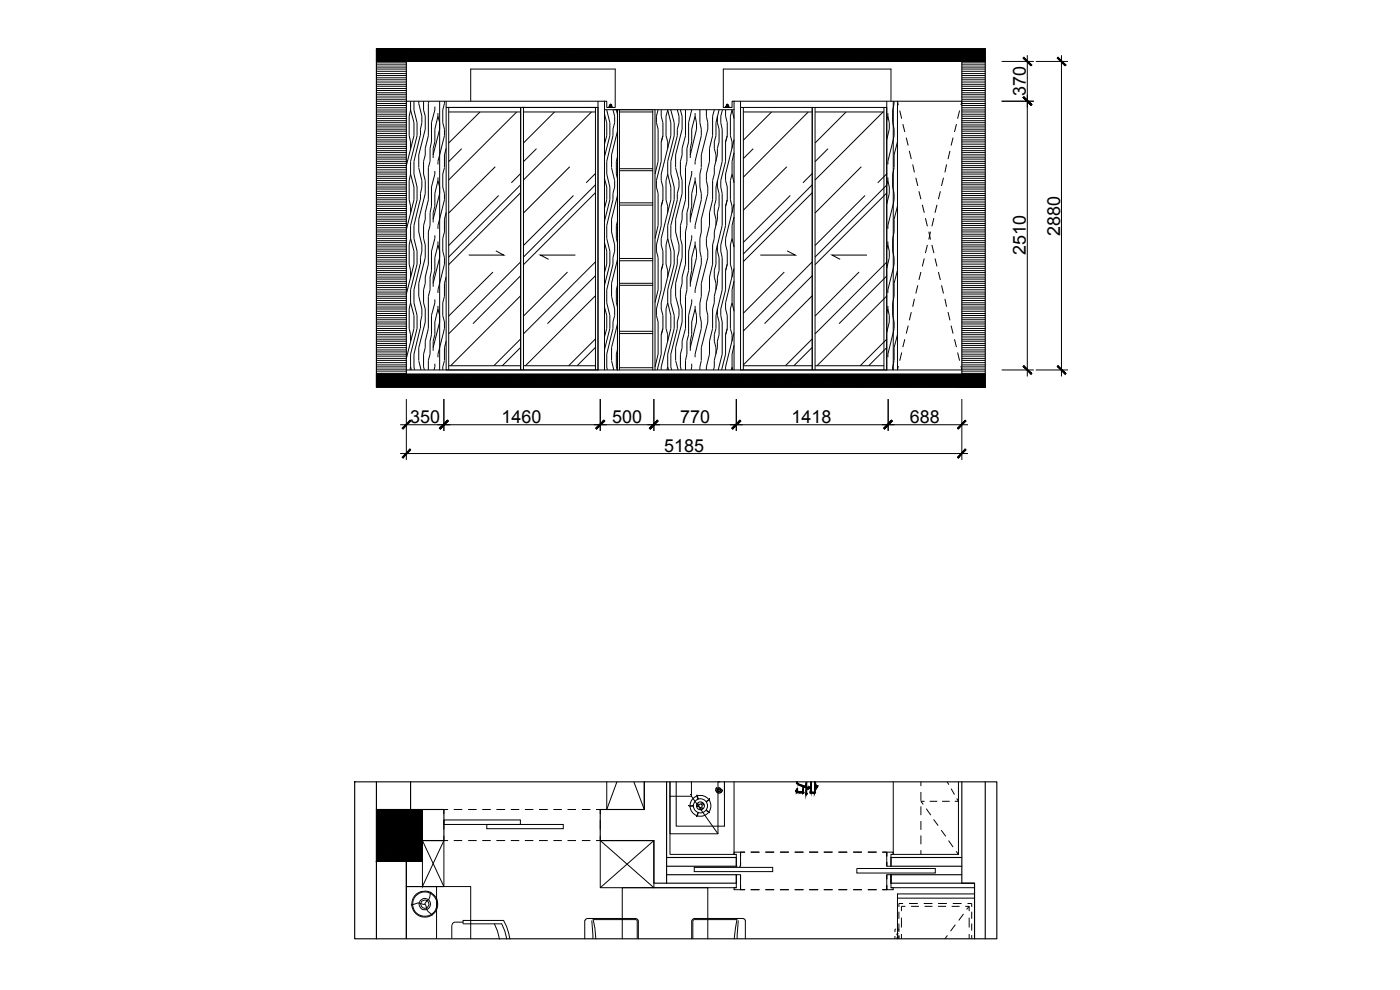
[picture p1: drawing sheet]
<svg xmlns="http://www.w3.org/2000/svg" width="420mm" height="297mm" viewBox="0 0 420 297" stroke-linecap="round" stroke-linejoin="round" font-family="sans-serif">
<defs><g id="words">
<g font-size="5.4">
<text x="307.7" y="28.8" transform="rotate(-90 307.7 28.8)">370</text>
<text x="318" y="70.7" transform="rotate(-90 318 70.7)">2880</text>
<text x="307.7" y="76.6" transform="rotate(-90 307.7 76.6)">2510</text>
<text x="123.1" y="126.9">350</text>
<text x="150.4" y="126.9">1460</text>
<text x="183.6" y="126.9">500</text>
<text x="204" y="126.9">770</text>
<text x="237.5" y="126.9">1418</text>
<text x="272.9" y="126.9">688</text>
<text x="199.2" y="135.6">5185</text>
</g>
</g></defs>
<g fill="none" stroke="#000" stroke-width=".34">
<path d="M112.9 14.6h182.6v101.5h-182.6zM112.9 18.4h182.6M121.9 18.4v93.8M288.5 18.4v93.8M156.6 32.2h.8M112.9 112.2h182.6M106.4 234.5h192.6v47.1h-192.6zM112.9 234.5v47.1M123.2 234.5v8.3M193.3 234.5v8.3h-13.2v9.3h16v12.8h3.9M200 234.5v30.4M288.5 234.5v30.4h3.8v16.7"/>
<path d="M295.5 234.5v47.1M112.9 242.8h20.2v9.3h-6.4M121.9 258.4v23.2M126.7 252.1v6.3h-13.8M126.7 242.8v9.3M200 257.2h20.9v2.6h-20.9M288.5 257.2h-21.2v2.6h21.2M200 262.4h20.9v2.5h-20.9M267.3 264.9h25M267.3 262.4v2.5M288.5 262.4h-21.2v2.5"/>
</g>
<g fill="#000" stroke="#000" stroke-width=".3">
<path d="M112.9 14.6l182.6 3.8h-182.6zM112.9 14.6h182.6v3.8zM112.9 112.2l182.6 3.9h-182.6zM112.9 112.2h182.6v3.9zM238.6 237.1l.2-.1-.1 .4zM238.8 237l.1 .5zM238.8 237l.3-.1-.2 .6zM239.1 236.9v.7l-.2-.1zM239.2 236.5l-.1 1.1zM239.2 236.5h.1l-.1 .4zM239.2 237.3l-.1 .3zM239.1 237.6l.2-.2 .1 .3z"/>
<path d="M239.3 237.4h.2l-.1 .3zM239.5 237.4l.2 .1-.3 .2zM239.1 235h.3l.4 .6zM239.4 237.7l.3-.2 .3 .3zM239.7 237.5h.4l-.1 .3zM240.1 237.5h.3l-.4 .3zM239.4 235l1.1 .5-.7 .1zM240 237.8l.4-.3 .3 .4zM239.8 235.6l.7-.1 .3 .5zM240.4 237.5h.4l-.1 .4zM240.8 237.5v.6l-.1-.2zM241 236l-.2 2.1z"/>
<path d="M240.8 236h.2l-.2 1.5zM240.5 235.5l.5 .5zM241 237.5l.3 .2-.5 .4zM240.5 235.5l.8 .6zM240.5 235.5l1.1 .6h-.3zM240.5 235.5l1.3 .3-.2 .3zM241.8 235.8v.3h-.2zM241.9 234.6l-.1 3.9zM241.9 234.6l-.1 1.2zM241.9 234.6l-.1 .4zM241.9 234.6v3.2zM242 236.4l.2-.1-.1 .2z"/>
<path d="M242.2 236.3l.1 .3zM241.9 237.8l.4 .3-.5 .4zM242.2 236.3l.3-.1-.2 .4zM242.5 236.2v.4h-.2zM242.5 236.2l.1 .3-.1 .1zM242.5 236.2l.2-.1-.1 .4zM242.7 236.1l-.1 .4zM242.7 236.1l.2 .2-.2 .1zM242.7 236.1l.3-.2-.1 .4zM242.9 237.5h.3l-.2 .4zM243.2 237.5l.1 .4h-.3zM243.4 234.5l-.1 3.4z"/>
<path d="M243.2 234.5h.2l-.2 3zM243.4 237.5l.3 .4h-.4zM243.4 237.5l.7 .4h-.4zM243.4 237.5h.9l-.2 .4zM244.3 237.5v.6l-.2-.2zM244.3 234.5h.2l-.2 3zM244.6 235.9h.1v.4zM244.5 237.5l.2 .2-.4 .4zM244.7 235.9l.1 .4h-.1zM244.7 235.9l.2-.1-.1 .5zM244.9 235.8l-.1 .5zM244.9 235.8v.5z"/>
<path d="M245.1 235.7l-.1 .5zM245.1 235.7l.1 .2-.1 .2zM245.1 235.7l.2-.1-.1 .3zM245.3 235.6l-.1 .3zM112.9 242.8h13.8l-13.8 15.6zM126.7 242.8v15.6h-13.8z"/>
<path d="M306.9 17.4l2.4 2.4 .2-.3zM306.9 17.4l.2-.2 2.4 2.3z"/>
<path d="M317.1 17.4l2.4 2.4 .3-.3zM317.1 17.4l.3-.2 2.4 2.3z"/>
<path d="M307.1 29l-.2 .3 2.6 2.1zM306.9 29.3l2.6 2.1-.2 .2z"/>
<path d="M306.9 29.3l2.4 2.3 .2-.2zM306.9 29.3l.2-.3 2.4 2.4z"/>
<path d="M307.1 109.6l-.2 .3 2.6 2.2zM306.9 109.9l2.6 2.2-.2 .2z"/>
<path d="M317.4 109.6l-.3 .3 2.7 2.2zM317.1 109.9l2.7 2.2-.3 .2z"/>
<path d="M123 126l-2.1 2.7 2.3-2.4zM120.6 128.4l2.4-2.4-2.1 2.7z"/>
<path d="M123 134.7l-2.1 2.7 2.3-2.5zM123 134.7l-2.1 2.7-.3-.3z"/>
<path d="M131.8 128.4l.2 .3 2.2-2.7zM134.2 126l.3 .3-2.5 2.4z"/>
<path d="M134.2 126l-2.2 2.7 2.5-2.4zM131.8 128.4l2.4-2.4-2.2 2.7z"/>
<path d="M178.7 128.4l.3 .3 2.2-2.7zM181.2 126l.2 .3-2.4 2.4z"/>
<path d="M181.2 126l-2.2 2.7 2.4-2.4zM178.7 128.4l2.5-2.4-2.2 2.7z"/>
<path d="M194.8 128.4l.2 .3 2.2-2.7zM197.2 126l.2 .3-2.4 2.4z"/>
<path d="M197.2 126l-2.2 2.7 2.4-2.4zM197.2 126l-2.2 2.7-.2-.3z"/>
<path d="M219.5 128.4l.3 .3 2.2-2.7zM222 126l.2 .3-2.4 2.4z"/>
<path d="M222 126l-2.2 2.7 2.4-2.4zM219.5 128.4l2.5-2.4-2.2 2.7z"/>
<path d="M265.1 128.4l.2 .3 2.1-2.7zM267.4 126l.3 .3-2.4 2.4z"/>
<path d="M267.4 126l-2.1 2.7 2.4-2.4zM267.4 126l-2.1 2.7-.2-.3z"/>
<path d="M287.2 128.4l.2 .3 2.1-2.7zM289.5 126l.3 .3-2.4 2.4z"/>
<path d="M289.5 134.7l-2.3 2.4 .2 .3zM289.5 134.7l.3 .2-2.4 2.5z"/>
<path d="M238.9 234.5h.2v.5zM239.1 234.5v.5h.3z"/>
<path d="M244.5 234.5l-.2 3.6zM244.5 234.5l-.2 3.6z"/>
</g>
<g fill="none" stroke="#000" stroke-width=".3">
<path d="M112.9 18.8h9M112.9 19.4h9M288.5 18.8h7M288.5 19.4h7M300.5 18.4h9.6M308.2 16.6v96.3M310.7 18.4h9.6M318.4 16.6v96.3M112.9 20.1h9M112.9 20.7h9M112.9 21.4h9M112.9 22.1h9"/>
<path d="M112.9 22.7h9M112.9 23.3h9M112.9 23.9h9M112.9 24.6h9M112.9 25.3h9M112.9 25.9h9M112.9 26.6h9M112.9 27.1h9M112.9 27.8h9M112.9 28.4h9M112.9 29.1h9M112.9 29.8h9"/>
<path d="M112.9 30.4h68.4M112.9 31h9M112.9 31.6h9M112.9 32.3h9M112.9 33h9M112.9 33.6h9M112.9 34.3h9M112.9 34.9h9M112.9 35.5h9M112.9 36.2h9M112.9 36.8h9M112.9 37.5h9"/>
<path d="M112.9 38.1h9M112.9 38.7h9M112.9 39.3h9M123.2 33l1 3.8v3.9l-2.3 9h-9M123.2 30.4v2.6M123.2 33l-.5 1.9v5.8l.5 1.9v1.9M124.2 30.4v2.6l.9 3.8v3.9l-1.9 7.7v3.8M125.6 30.4l.9 4.5-.4 5.8M127.1 30.4v2.6l.5 1.9v3.8l-2 7.8v3.8M128.7 30.4l-.2 .6v9.7l-.9 3.8v2l-.5 1.9v3.8l.5 2v3.8l-2 7.8v3.8l.9 3.9-.4 5.7M130.4 32v1l-1 3.8v5.8l-.4 1.9v3.9l-.5 1.9v9.6l-.9 3.9v2l-.5 1.8v3.9l.5 2v3.8l-2 7.7v3.9l.9 3.8-.4 5.8M131.4 33.9v1"/>
<path d="M131.4 34.9l-1 3.8v3.9l-.5 1.9v2.9M131.4 34.9l.5 1.9M131.9 30.4v80.6M131.9 38.7l-2 7.8M133.3 30.4l-.5 2.6v3.8l.5 1.9v2l-1.9 7.7v.9M133.8 30.4v80.6h45.6v-78.8h-45.6h45.6M134.6 33.6h21.6M134.6 32.2v78.8M141.2 30.4v-9.7h43.3v11.5h-2.5v-1.8h-.7M144 33.6l-9.4 9.3M155 33.6l-20.4 20.4M156.2 32.2v78.8"/>
<path d="M157 33.6h21.6M157 32.2v78.8M166.3 33.6l-9.3 9.3M177.4 33.6l-20.4 20.4M178.6 32.2v78.8M179.4 30.4v80.6M181.3 34.3l.7 2.5v3.9l-.7 2.5M181.3 32.9h38.9M181.3 30.4v80.6M182 32.9l.9 3.9v3.9l-1.6 6.3M182.7 31.9h.9v.3h-.9zM182.8 31.5h.8"/>
<path d="M182.8 31.5v.4M182.9 31.6l.1-.2h.4v.5M183.2 31.1v.8M183.9 32.9l.5 2v1.9l-.5 1.9v2l-1.9 7.7v3.8l.9 3.9v3.8l-1.6 6.4M184.9 32.9l.3 1.4M185.2 39.3l-1.8 7.2v3.8M185.8 33.6h10M185.8 32.9v78.1M195.8 32.9v78.1M196.5 32.9v78.1M197.4 32.9l-.5 2v1.9l.5 1.9v9.7l-.9 3.8M198.3 32.9v2l.6 1.9v3.9l-.6 1.9v5.8l-1.4 5.8v1.9l.5 1.9v9.6l-.9 3.9"/>
<path d="M200.3 33l.9 3.8v3.9l-2.9 11.5v2l.6 1.9v3.8l-.6 2v5.7l-1.4 5.9v1.8l.5 2v9.6l-.9 3.8M200.3 32.9v.1M200.3 33l-.5 1.9v5.8l.5 1.9v1.9M201.2 32.9l1 3.9v3.9l-1.9 7.7v3.8M203.2 32.9l.5 2v1.9l-.5 1.9v2l-2 7.7v3.8l1 3.9v3.8l-1.9 7.7v3.9M204.1 32.9l.5 2v3.8l-1.9 7.8v3.8M205.6 32.9v7.8l-1 3.8v2l-.5 1.9v3.8l.5 2v3.8l-1.9 7.8v3.8l1 3.9v1.8l-.5 2v1.9l-2 7.7v3.9l1 3.8v3.9l-1.9 7.7v3.8M207.5 32.9l-.9 3.9v5.8l-.6 1.9v3.9l-.4 1.9v9.6l-1 3.9v2l-.5 1.8v3.9l.5 2v3.8l-1.9 7.7v3.9l1 3.8v1.9l-.5 2v1.9l-2 7.7v3.8l.3 1M208.5 34.9l-1 3.8v3.9l-.4 1.9v2.9M208.5 34.9l.4 1.9v1.9l-1.8 7.8M208.5 33.9v1M209.9 32.9v3.9l.5 1.9v2l-1.9 7.7v.9"/>
<path d="M211.9 32.9l.4 5.8-1.9 7.8v3.8M214.3 32.9l-.5 2v5.8l-1 3.8v3.9l-.9 3.8 .4 5.8-1.9 7.8v3.8l-.5 1.9v3.8l.5 2v1.9l-1.9 7.7v1M215.2 34.9v1.9l.5 1.9v3.9l-.5 1.9v2l-.9 3.8v1.9l-.5 2v5.7l-1 3.9v3.8l-.9 3.9 .4 5.8-1.9 7.7v3.9l-.5 1.9v3.8l.5 2v1.9l-1.9 7.7v1M215.7 32.9l-.9 3.9v3.9l-.5 1.9v1.9l.5 2v1.9M216.7 32.9l-.5 2v1.9l.4 1.9v9.7l-1.8 7.7v3.8l-.5 2v1.9l.5 2v1.8M217.6 31.9h1.1v.3h-1.1zM217.6 32.9v2l.6 1.9v3.9l-.6 1.9v5.8l-1.4 5.8v1.9l.4 1.9v9.6l-1.8 7.7v3.9l-.5 2v1.9l.5 1.9v1.9M217.8 31.5h.8M218.2 31.1v.8M218.4 31.6l-.4-.2-.1 .5M218.5 31.5v.4M219.6 32.9v.1"/>
<path d="M219.6 33l-.5 1.9v5.8l.5 1.9v1.9M219.6 33l.6 2.5M220.2 30.4h-.6v1.8h-2.6v-11.5h50.3v9.7M220.2 30.4v80.6M220.2 30.4h75.3M222.1 30.4v80.6h43.9v-78.8h-43.9M223 33.6h20.6M223 32.2v78.8M231.4 33.6l-8.4 8.4M242.5 33.6l-19.5 19.5M243.6 32.2v78.8M244.5 32.2v78.8"/>
<path d="M244.5 33.6h20.6M253.8 33.6l-9.3 9.3M264.9 33.6l-20.4 20.4M265.1 32.2v78.8M266 30.4v80.6M266.3 34.9l.5 1.9v1.9l-.8 3.2M266.3 33.9v1M266.3 34.9l-.3 1.2M267.9 30.4v80.6M268.2 30.4v.6a13.6 13.6 0 0 0 0 7.7v2l-1.9 7.7v.9M269.5 31.5l-.3-1.1v80.6l.3-1.2M269.9 33.2l.6 2.4"/>
<path d="M270.8 37.2l.6 2.4M286.9 37.2l-.6 2.4M287.8 33.2l-.6 2.4M288.5 20.1h7M288.5 20.7h7M288.5 21.4h7M288.5 22.1h7M288.5 22.7h7M288.5 23.3h7M288.5 23.9h7M288.5 24.6h7M288.5 25.3h7"/>
<path d="M288.5 25.9h7M288.5 26.6h7M288.5 27.1h7M288.5 27.8h7M288.5 28.4h7M288.5 29.1h7M288.5 29.8h7M288.5 31h7M288.5 31.6h7M288.5 32.3h7M288.5 33h7M288.5 33.6h7"/>
<path d="M288.5 34.3h7M288.5 34.9h7M288.5 35.5h7M288.5 36.2h7M288.5 36.8h7M288.5 37.5h7M288.5 38.1h7M288.5 38.7h7M288.5 39.3h7M288.5 30.4l-.2 1.1M300.5 30.4h9.6M112.9 40h9"/>
<path d="M112.9 40.7h9M112.9 41.3h9M112.9 42h9M112.9 42.6h9M112.9 43.2h9M112.9 43.9h9M112.9 44.5h9M112.9 45.2h9M112.9 45.8h9M112.9 46.5h9M112.9 47.1h9M112.9 47.7h9"/>
<path d="M112.9 48.4h9M112.9 49h9M112.9 50.3h9M112.9 50.9h9M112.9 51.6h9M112.9 52.2h9M112.9 52.9h9M112.9 53.5h9M112.9 54.2h9M112.9 54.8h9M112.9 55.4h9M112.9 56.1h9"/>
<path d="M112.9 56.7h9M112.9 57.4h9M112.9 58h9M112.9 58.6h9M112.9 59.3h9M112.9 59.9h9M123.2 52.2l1 3.9v3.8l-2.3 9M123.2 52.2l-.5 2v5.7l.5 2v1.9M125.6 50.3l.9 3.9-.4 5.7M126 40.7l-1.8 7.7v3.8l.9 3.9v3.8l-1.9 7.7v3.9M126 59.9l-1.8 7.7v3.9l.9 3.8v3.9l-1.9 7.7v3.9M130.4 51.3v.9l-1 3.9v5.8l-.4 1.9v3.8l-.5 2v9.6l-.9 3.9v1.9l-.5 1.9v3.9l.5 1.9v3.9l-2 7.7v3.8"/>
<path d="M131.4 53.2v1M131.4 54.2l-1 3.8v3.9l-.5 1.9v2.9M131.4 54.2l.5 1.9M131.9 58l-2 7.8M133.3 50.3l-.5 1.9v3.9l.5 1.9v1.9l-1.9 7.7v1M133.8 44.5l-.5 2v3.8M138.5 44.6l-3.9 3.9M148.6 50l-14 13.9M149.6 58.6l-15 15M156.2 55.4l-21.6 21.7M156.2 52l-2.8 2.8M156.2 57.8l-21.6 21.6"/>
<path d="M160.9 44.6l-3.9 3.9M170.9 50l-13.9 13.9M172 58.6l-15 15M178.6 55.4l-21.6 21.7M178.6 52l-2.8 2.8M178.6 57.8l-21.6 21.6M181.3 53.6l.7 2.5v3.8l-.7 2.6M183.4 50.3l1 3.9v1.9l-.5 1.9v1.9l-1.9 7.7v3.9l.9 3.8v3.9l-1.6 6.4M185.2 47l-.3 1.4v3.8l.3 1.4M185.2 58.6l-1.8 7.2v3.8l1 3.9v1.8l-.5 2v1.9l-1.9 7.7v3.9l.9 3.8v3.9l-1.6 6.4M185.8 50.6h10M185.8 51.2h10"/>
<path d="M200.3 52.2l.9 3.9v3.8l-2.9 11.6v2l.6 1.8v3.9l-.6 2v5.7l-1.4 5.8v1.9l.5 2v9.6l-.9 3.8M200.3 52.2l-.5 2v5.7l.5 2v1.9M202.7 50.3l1 3.9v1.9l-.5 1.9v1.9l-2 7.7v3.9l1 3.8v3.9l-1.9 7.7v3.9M207.5 51.3v.9l-.9 3.9v5.8l-.6 1.9v3.8l-.4 2v9.6l-1 3.9v1.9l-.5 1.9v3.9l.5 1.9v3.9l-1.9 7.7v3.8M208.5 54.2l-1 3.8v3.9l-.4 1.9v2.9M208.5 54.2l.4 1.9v1.9l-1.8 7.8M208.5 53.2v1M210.4 50.3l-.5 1.9v3.9l.5 1.9v1.9l-1.9 7.7v1M215.2 54.2v1.9l.5 1.9v3.9l-.5 1.9v2l-.9 3.8v1.9l-.5 2v5.7l-1 3.9v3.8l-.9 3.9 .4 5.8-1.9 7.7v3.8M219.6 52.2l-.5 2v5.7l.5 2v1.9M219.6 52.2l.6 2.6M220.2 45.8l-.6 2.6v3.8"/>
<path d="M220.2 41.9l-2.6 10.3v2l.6 1.9v3.8l-.6 2v5.7l-1.4 5.9v1.8l.4 2v9.6l-1.8 7.7v3.9l-.5 1.9v1.9l.5 2v1.9M225.9 44.6l-2.9 3M236 50l-13 13M237 58.6l-14 14.1M243.6 55.4l-20.6 20.8M243.6 52l-2.8 2.8M243.6 57.8l-20.6 20.7M248.4 44.6l-3.9 3.9M258.4 50l-13.9 13.9M259.5 58.6l-15 15M266.1 55.4l-21.6 21.7M266.1 52l-2.8 2.8"/>
<path d="M266.1 57.8l-21.6 21.6M266.3 54.2l.5 1.9v1.9l-.8 3.2M266.3 53.2v1M266.3 54.2l-.3 1.2M268.2 50.3a12.5 12.5 0 0 0-.3 6.5l.3 1.2v1.9l-1.9 7.7v1M269.2 42.6l-1 3.9v3.8M271.8 41.3l.6 2.4M272.8 45.3l.6 2.4M273.8 49.3l.5 2.4M274.7 53.3l.6 2.5M275.6 57.4l.6 2.3M282.1 57.4l-.6 2.3"/>
<path d="M283 53.3l-.6 2.5M283.9 49.3l-.5 2.4M285 45.3l-.6 2.4M285.9 41.3l-.6 2.4M288.5 40h7M288.5 40.7h7M288.5 41.3h7M288.5 42h7M288.5 42.6h7M288.5 43.2h7M288.5 43.9h7M288.5 44.5h7"/>
<path d="M288.5 45.2h7M288.5 45.8h7M288.5 46.5h7M288.5 47.1h7M288.5 47.7h7M288.5 48.4h7M288.5 49h7M288.5 49.7h7M288.5 50.3h7M288.5 50.9h7M288.5 51.6h7M288.5 52.2h7"/>
<path d="M288.5 52.9h7M288.5 53.5h7M288.5 54.2h7M288.5 54.8h7M288.5 55.4h7M288.5 56.1h7M288.5 56.7h7M288.5 57.4h7M288.5 58h7M288.5 58.6h7M288.5 59.3h7M288.5 59.9h7"/>
<path d="M112.9 60.6h9M112.9 61.3h9M112.9 61.9h9M112.9 62.5h9M112.9 63.1h9M112.9 63.8h9M112.9 64.4h9M112.9 65.1h9M112.9 65.8h9M112.9 66.3h9M112.9 67h9M112.9 67.6h9"/>
<path d="M112.9 68.3h9M112.9 69h9M112.9 69.6h9M112.9 70.2h9M112.9 70.8h9M112.9 71.5h9M112.9 72.2h9M112.9 72.8h9M112.9 73.5h9M112.9 74.1h9M112.9 74.7h9M112.9 75.3h9"/>
<path d="M112.9 76h9M112.9 76.7h9M112.9 77.3h9M112.9 77.9h9M112.9 78.5h9M112.9 79.2h9M112.9 79.9h9M123.2 71.5l1 3.8v3.9l-2.3 9h-9M123.2 71.5l-.5 2v5.7l.5 2v1.9M126 79.2l-1.8 7.7v3.9l.9 3.8v3.9l-1.9 7.7v3.8M129.4 75.3v5.9l-.4 1.9v3.8l-.5 2v9.6l-.9 3.8v2l-.5 1.9v3.8l.2 1M130.4 70.6v.9l-1 3.9"/>
<path d="M131.4 72.4v1.1M131.4 73.5l-1 3.8v3.9l-.5 1.9v2.9M131.4 73.5l.5 1.8M131.9 77.3l-2 7.7M133.8 63.7l-.5 2.1v3.8l-.5 1.9v3.8l.5 2v1.9l-1.9 7.7v1M148.7 75.2l2.4 1.3h-10.5M156.2 78.5l-21.6 21.6M172.6 76.5h-10.5l2.5 1.3M178.6 78.5l-21.6 21.6M181.3 72.8l.7 2.5v3.9l-.7 2.6M185.2 66.3l-.3 1.3v3.9l.3 1.3M185.2 77.9l-1.8 7.1v3.9l1 3.8v1.9l-.5 2v1.9l-1.9 7.7 .2 4.8"/>
<path d="M185.8 78.2h10M185.8 77.5h10M185.8 61.5h10M185.8 60.8h10M200.3 71.5l.9 3.8v3.9l-2.9 11.6v1.9l.6 1.9v3.9l-.6 1.9v5.8l-1.1 4.8M200.3 71.5l-.5 2v5.7l.5 2v1.9M206.6 75.3v5.9l-.6 1.9v3.8l-.4 2v9.6l-1 3.8v2l-.5 1.9v3.8l.3 1M207.5 70.6v.9l-.9 3.9M208.5 73.5l-1 3.8v3.9l-.4 1.9v2.9M208.5 73.5l.4 1.8v2l-1.8 7.7M208.5 72.4v1.1M215.2 73.5v1.8l.5 2v3.9l-.5 1.9v1.9l-.9 3.9v1.9l-.5 1.9v5.8l-1 3.8v3.9l-.9 3.8v1"/>
<path d="M219.6 71.5l-.5 2v5.7l.5 2v1.9M219.6 71.5l.6 2.6M220.2 65.1l-.6 2.5v3.9M220.2 61.2l-2.6 10.3v2l.6 1.8v3.9l-.6 2v5.7l-1.4 5.8v1.9l.4 2v9.6l-1.2 4.8M236.1 75.2l2.5 1.3h-10.5M243.6 78.5l-20.6 20.8M260.1 76.5h-10.5l2.4 1.3M266.1 78.5l-21.6 21.6M266.3 73.5l.5 1.8v2l-.8 3.2M266.3 72.4v1.1M266.3 73.5l-.3 1.1M269.2 61.9l-1 3.9v3.8a13.6 13.6 0 0 0 0 7.7v1.9l-1.9 7.7v1"/>
<path d="M276.7 61.4l.6 2.4M277.3 77.5l-.6 2.4M277.6 65.4l.6 2.5M278.2 73.5l-.6 2.4M278.6 69.5l.5 2.4M279.1 69.5l-.5 2.4M279.5 73.5l.6 2.4M280.1 65.4l-.6 2.5M280.5 77.5l.6 2.4M281.1 61.4l-.6 2.4M288.5 60.6h7M288.5 61.3h7"/>
<path d="M288.5 61.9h7M288.5 62.5h7M288.5 63.1h7M288.5 63.8h7M288.5 64.4h7M288.5 65.1h7M288.5 65.8h7M288.5 66.3h7M288.5 67h7M288.5 67.6h7M288.5 68.3h7M288.5 69h7"/>
<path d="M288.5 69.6h7M288.5 70.2h7M288.5 70.8h7M288.5 71.5h7M288.5 72.2h7M288.5 72.8h7M288.5 73.5h7M288.5 74.1h7M288.5 74.7h7M288.5 75.3h7M288.5 76h7M288.5 76.7h7"/>
<path d="M288.5 77.3h7M288.5 77.9h7M288.5 78.5h7M288.5 79.2h7M288.5 79.9h7M112.9 80.5h9M112.9 81.2h9M112.9 81.8h9M112.9 82.4h9M112.9 83.1h9M112.9 83.7h9M112.9 84.4h9"/>
<path d="M112.9 85h9M112.9 85.7h9M112.9 86.2h9M112.9 86.9h9M112.9 87.6h9M112.9 88.9h9M112.9 89.5h9M112.9 90.1h9M112.9 90.8h9M112.9 91.4h9M112.9 92.1h9M112.9 92.7h9"/>
<path d="M112.9 93.4h9M112.9 94h9M112.9 94.6h9M112.9 95.3h9M112.9 95.9h9M112.9 96.6h9M112.9 97.2h9M112.9 97.8h9M112.9 98.5h9M112.9 99.1h9M112.9 99.8h9M123.2 90.8l1 3.8v3.9l-2.3 9h-9"/>
<path d="M123.2 90.8l-.5 1.9v5.8l.5 1.9v1.9M126 98.5l-1.8 7.7 .1 4.8M130.4 89.8v1l-1 3.8v5.8l-.4 1.9v3.9l-.5 1.9v2.9M131.4 91.7v1M131.4 92.7l-1 3.9v3.8l-.5 1.9v2.9M131.4 92.7l.5 1.9M131.9 96.6l-2 7.7M133.8 83l-.5 2v3.9l-.5 1.9v3.8l.5 2v1.9l-1.9 7.7v1M147.9 81.6l-13.3 13.2M156.2 82.7l-14.3 14.4M156.2 88.7l-21 21M170.2 81.6l-13.2 13.2"/>
<path d="M178.6 82.7l-14.4 14.4M178.6 88.7l-21 21M181.3 92.1l.7 2.5v3.9l-.7 2.6M185.2 85.6l-.3 1.3v3.9l.3 1.3M185.2 97.2l-1.8 7.1v3.8M185.8 85h10M185.8 99.4h10M185.8 85.6h10M200.3 90.8l.9 3.8v3.9l-2.9 11.5v1M200.3 90.8l-.5 1.9v5.8l.5 1.9v1.9M207.5 89.8v1l-.9 3.8v5.8l-.6 1.9v3.9l-.4 1.9v2.9M208.5 92.7l-1 3.9v3.8l-.4 1.9v2.9"/>
<path d="M208.5 92.7l.4 1.9v2l-1.8 7.7M208.5 91.7v1M215.2 92.7v1.9l.5 2v3.8l-.5 1.9v2l-.9 3.8v1.9l-.3 1M219.6 90.8l-.5 1.9v5.8l.5 1.9v1.9M219.6 90.8l.6 2.6M220.2 84.3l-.6 2.6v3.9M220.2 80.5l-2.6 10.3v1.9l.6 1.9v3.9l-.6 1.9v5.8l-1.1 4.8M220.2 99.7l-2.6 10.3v1M235.3 81.6l-12.3 12.3M243.6 82.7l-14.3 14.4M243.6 88.7l-20.6 20.7M257.7 81.6l-13.2 13.2"/>
<path d="M266.1 82.7l-14.4 14.4M266.1 88.7l-21 21M266.3 92.7l.5 1.9v2l-.8 3.1M266.3 91.7v1M266.3 92.7l-.3 1.2M269.2 81.1l-1 3.9v3.9a13.6 13.6 0 0 0 0 7.7v1.9l-1.9 7.7v1M272.4 97.7l-.6 2.3M273.4 93.6l-.6 2.5M274.3 89.6l-.5 2.4M275.3 85.6l-.6 2.4M276.2 81.6l-.6 2.4M281.5 81.6l.6 2.4"/>
<path d="M282.4 85.6l.6 2.4M283.4 89.6l.5 2.4M284.4 93.6l.6 2.5M285.3 97.7l.6 2.3M288.5 80.5h7M288.5 81.2h7M288.5 81.8h7M288.5 82.4h7M288.5 83.1h7M288.5 83.7h7M288.5 84.4h7M288.5 85h7"/>
<path d="M288.5 85.7h7M288.5 86.2h7M288.5 86.9h7M288.5 87.6h7M288.5 88.2h7M288.5 88.9h7M288.5 89.5h7M288.5 90.1h7M288.5 90.8h7M288.5 91.4h7M288.5 92.1h7M288.5 92.7h7"/>
<path d="M288.5 93.4h7M288.5 94h7M288.5 94.6h7M288.5 95.3h7M288.5 95.9h7M288.5 96.6h7M288.5 97.2h7M288.5 97.8h7M288.5 98.5h7M288.5 99.1h7M288.5 99.8h7M112.9 100.4h9"/>
<path d="M112.9 101.1h9M112.9 101.7h9M112.9 102.3h9M112.9 103h9M112.9 103.6h9M112.9 104.3h9M112.9 105h9M112.9 105.5h9M112.9 106.2h9M112.9 106.8h9M112.9 108.1h9M112.9 108.8h9"/>
<path d="M112.9 109.4h9M112.9 110h9M112.9 110.7h9M112.9 111.3h9M112.9 112h9M121.9 119.7v18.3M123.2 110l.2 1M123.2 110l-.2 1M125.6 108.2l.7 2.8M130.4 109.1l-.2 1.9M133.1 119.7v9.6M133.3 108.2l-.5 1.8v1"/>
<path d="M133.8 102.3l-.5 2v3.8M134.6 109.7h21.6M156.2 101.7l-8.1 8M156.2 104.2l-5.5 5.5M157 109.7h21.6M178.6 101.7l-8 8M178.6 104.2l-5.5 5.5M180.1 119.7v9.6M183.4 108.2l.7 2.8M185.2 111v-78.1v78.1M185.2 104.9l-.3 1.3v3.8l.2 1M185.8 110.3h10"/>
<path d="M185.8 100h10M196.1 119.7v9.6M200.3 110l.2 1M200.3 110l-.3 1M202.7 108.2l.7 2.8M207.5 109.1l-.2 1.9M210.4 108.2l-.5 2.8M219.6 110l.2 1M219.6 110l-.3 1M220.2 103.6l-.6 2.6v3.8M220.9 119.7v9.6M223 109.7h20.6"/>
<path d="M243.6 101.7l-8 8M243.6 104.2l-5.5 5.5M244.5 109.7h20.6M266.1 101.7l-8.1 8M266.1 104.2l-5.5 5.5M266.4 119.7v9.6M268.2 108.2l-.4 2.8M269.2 100.4l-1 3.9v3.8M270.5 105.7l-.6 2.5M271.4 101.7l-.6 2.4M286.3 101.7l.6 2.4M287.2 105.7l.6 2.5"/>
<path d="M288.3 109.8l.2 1.2h-166.6M288.5 100.4h7M288.5 101.1h7M288.5 101.7h7M288.5 102.3h7M288.5 103h7M288.5 103.6h7M288.5 104.3h7M288.5 105h7M288.5 105.5h7M288.5 106.2h7M288.5 106.8h7"/>
<path d="M288.5 107.5h7M288.5 108.1h7M288.5 108.8h7M288.5 109.4h7M288.5 110h7M288.5 110.7h7M288.5 111.3h7M288.5 112h7M288.5 119.7v18.3M300.5 111h9.6M310.7 111h9.6M120 127.4h170.4"/>
<path d="M120 136h170.4M182 234.5v8.3h11.3M185 234.5l-3 8.3M190.1 234.5l3.2 8.3M193.3 234.5v8.3M202.8 234.5v13.3h14.5v-13.3M207.4 234.5v4.3h-6.4M207.4 238.8l8 11.3M208.9 238.4l.4 1.3M209.1 238.7l-1.4 .9-.5 1-.2 1M209.1 238.4l.3 1.3M209.2 238.7l1.6-.1 1 .5 .8 .7"/>
<path d="M212.7 239.9l.5 1.5-.1 1.1-.4 1M212.9 239.7l-1 .8M212.9 239.7l-1.1 .7M214.7 237h.1M214.9 236.1l.1 .1M215 236.1l-.3 .7M215 236.2l-.2 .6M215.2 236.8l1.2 .1-1.2 .1M215.2 237a.51 .51 0 0 0 .5 .4 .51 .51 0 0 0 .5-.4M215.2 236.8l.2-.4a.51 .51 0 0 1 .8 .4M215.2 236.8v.1M215.4 234.5v15.6h-14.4v-15.6v21.8h19.2v-21.8"/>
<path d="M215.4 234.4l.3 .2M215.7 237.8a.93 .93 0 0 1-.9-.9h-.1a1.18 1.18 0 0 0 1 1.1M216 234.4l-.2 .2M216.6 236.9a.93 .93 0 0 1-.9 .9M216.8 236.9h-.1a1.02 1.02 0 0 1-1 1l.1 .1M238.9 234.5l.2 .5M239.2 236.5l-.1 1.1zM241 236l-.2 2.1M241.9 234.6l-.1 1.5M242 236.4l.1 .1M243 235.9l-.1 .4M243.4 234.5l-.1 3.4"/>
<path d="M244.5 234.5l-.2 3.6M244.5 236v.2M244.6 236.2v-.3l.1 .3M244.6 236l-.1 .1M245.1 235.7v.5M267.9 234.5v21.8h19.6v-21.8M276.2 234.5v1.3M276.2 237.5v2.7M284.1 234.5l.5 .8M285.3 236.5l1 1.8M287 239.5l.5 .8h-1.1M126.7 252.1h6.4v13.8h-11.2v-7.5h4.8z"/>
<path d="M126.7 252.1l6.4 13.8M133.1 245.9h23v1.4h-23zM133.1 252.1l-6.4 13.8v-7.5M133.1 246v2.8M133.1 250.7v1.4M133.1 252.1h1.3M134.4 242.8h-1.3v1.3M136.1 252.1h2.6M136.1 242.8h2.6M140.4 252.1h2.6M140.4 242.8h2.6M144.7 252.1h2.5"/>
<path d="M144.7 242.8h2.5M146 247.3h23v1.2h-23zM148.9 252.1h2.6M148.9 242.8h2.6M153.2 252.1h2.6M153.2 242.8h2.6M157.4 252.1h2.6M157.4 242.8h2.6M161.7 252.1h2.6M161.7 242.8h2.6M166 252.1h2.5M166 242.8h2.5"/>
<path d="M170.2 252.1h2.6M170.2 242.8h2.6M174.6 252.1h2.5M174.6 242.8h2.5M178.8 252.1h1.3M178.8 242.8h1.3v1.3M180.1 252.1h16v14.1h-16zM180.1 246v2.8M180.1 250.7v1.4M180.1 252.1l16 14.1M196.1 252.1l-16 14.1M206.6 241.8h1.3"/>
<path d="M206.6 241.7h1.3M207 241.7l.2 1.1 .5 .9 1.4 1M209.3 241.8l-.1 .1-.2-.1M209.3 243.7l-.4 1.3M209.4 243.8l-.3 1.2M209.4 241.7l.1-.5-.2-.1-.2 .7M210.1 242.5l-.2 .1 .2 .2M210.5 242.3l-.4 .1M210.5 240.8l-.2 .1 .1 .2M210.5 242.3l.3 .1-.1 .2M210.6 240.8l.4 .5-.2 .1-.4-.3M210.7 242.5l-.6 .2"/>
<path d="M211.8 243l1.1 .8M211.9 243l1 .7M212.6 243.6l-1.3 1-1 .2-1.1-.1M221.2 259.8h-.3v-3.5h-.7v-.7h1.9v4.2M221.7 259.8h.4M222.1 258.5v1.3M223.5 255.6h-1.4v1.2M225.2 255.6h2.6M229.6 255.6h2.6M234 255.6h2.6M238.4 255.6h2.6M242.7 255.6h2.7"/>
<path d="M247.1 255.6h2.6M251.5 255.6h2.6M255.9 255.6h2.6M260.3 255.6h2.6M264.6 255.6h1.4v1.2M266 255.6h1.9v.7h-.6v3.5h-1.3zM266 258.5v1.3M276.2 241.9v2.6M276.2 246.3v2.6M276.2 250.6v2.6M276.2 255v1.3M277.3 240.3h-1.1l.7 1"/>
<path d="M277.8 242.5l1.4 2M278.9 240.3h2.2M280 245.8l1.4 1.8M282.3 249l1.4 1.8M282.6 240.3h2.3M284.5 252.1l1.4 2M286.8 255.3l.7 1M126.7 265.9h14.5v15.7M127.5 271.2l-1.1-.1a5.1 5.1 0 0 0-3.2 .3M127.5 271.2l.4 .9a4.6 4.6 0 0 0 1.8 2.5M129.3 267.5l-.3 1a1.99 1.99 0 0 1-1 1.8l-.6 .9M130.9 265.9v15.7"/>
<path d="M131.5 265.9h-9.6v15.7M135.5 277.5v4.1M138.9 276.6h-2.4a.93 .93 0 0 0-.9 .9M148.3 277.1l.9 2.2 .6 2.4M151.1 276.1h-12.2v1h11.6l.9 2.2 .6 2.4M151.1 276.2l.8 1.6 1.1 3.9M175.4 276.2v5.4M176.1 275.5h14.7M176.1 275.6l-.4 .1-.2 .5M177.5 276.1l.4 5.5M177.9 275.5l.5 2.9 .3 3.2M177.9 275.8h12.9"/>
<path d="M190.8 275.6l.4 .1 .2 .5M190.8 275.9l.3 .3M191.1 276.2v5.4M191.5 276.2v5.4M196.1 266.2h24.8M207.5 276.2v5.4M207.8 276.2v5.4M208.2 275.9l-.3 .3M208.2 275.6l-.5 .1-.1 .5M208.2 275.8h12.8M208.2 275.5h14.8M208.2 260.1h23.6v1.3h-23.6z"/>
<path d="M220.9 262.4h1.2v4.4h-1.9v-.6h.7zM221.1 275.5l-.8 6.1M221.5 276.1l-.4 5.5M222.1 262.4v1.3M222.1 265.5v1.3h1.4M223 275.6l.4 .1 .2 .5v5.4M225.2 266.8h2.6M229.6 266.8h2.6M234 266.8h2.6M238.4 266.8h2.6M242.7 266.8h2.7M247.1 266.8h2.6"/>
<path d="M251.5 266.8h2.6M255.9 266.8h2.6M257 260.5h23.6v1.3h-23.6zM260.3 266.8h2.6M266 262.4h1.3v3.8h.6v.6h-1.9zM266 262.4v1.3M266 265.5v1.3h-1.4M267.3 266.2h25M268.8 278.7h-.4v.8M269.2 269.4h23.1M269.3 278.7h.3M269.6 273.4v2.2"/>
<path d="M269.6 277v2.5M270.4 275.2v3M270.9 271h-1.3v1M271.6 271.8h-1.2v1.5M272.7 271h2.6M273.3 271.8h2.3M277.1 271h2.6M277.3 271.8h2.4M281.4 271h2.6M281.4 271.8h2.4M285.5 271.8h2.3M285.8 271h2.6"/>
<path d="M286.6 277.3l-1.5 2M289 274.1l-1.4 2M289.5 271.8h1.2M290.2 271h1.3v1M290.7 271.8l-.7 1M290.7 271.8v1.5M290.7 275.2v3M291.5 273.4v2.2M291.5 277v2.1M292.3 268.1h-23.1v13.5M186.7 281.6v-15.4h25.6v15.4M268.4 280.7v.9"/>
<path d="M269 281.1v.5M269.2 280h-.2v.5M269.5 280h.1M269.6 280.5v1.1M270.4 280.1v1.5M284.2 280.6l-.8 1M290.7 280.1v1.5M291.5 280.5v1.1"/>
<circle cx="183.2" cy="31.5" r=".25"/>
<circle cx="218.2" cy="31.5" r=".25"/>
<circle cx="215.7" cy="236.9" r=".59"/>
<circle cx="210.1" cy="241.7" r="1.19"/>
<circle cx="210.1" cy="241.7" r="2.12"/>
<circle cx="210.1" cy="241.7" r=".51"/>
<circle cx="127.4" cy="271.2" r="3.9"/>
<circle cx="127.4" cy="271.2" r="1.2"/>
<circle cx="127.4" cy="271.2" r="3.7"/>
<circle cx="127.4" cy="271.1" r="1.7"/>
</g>
<use href="#words"/>
</svg>
